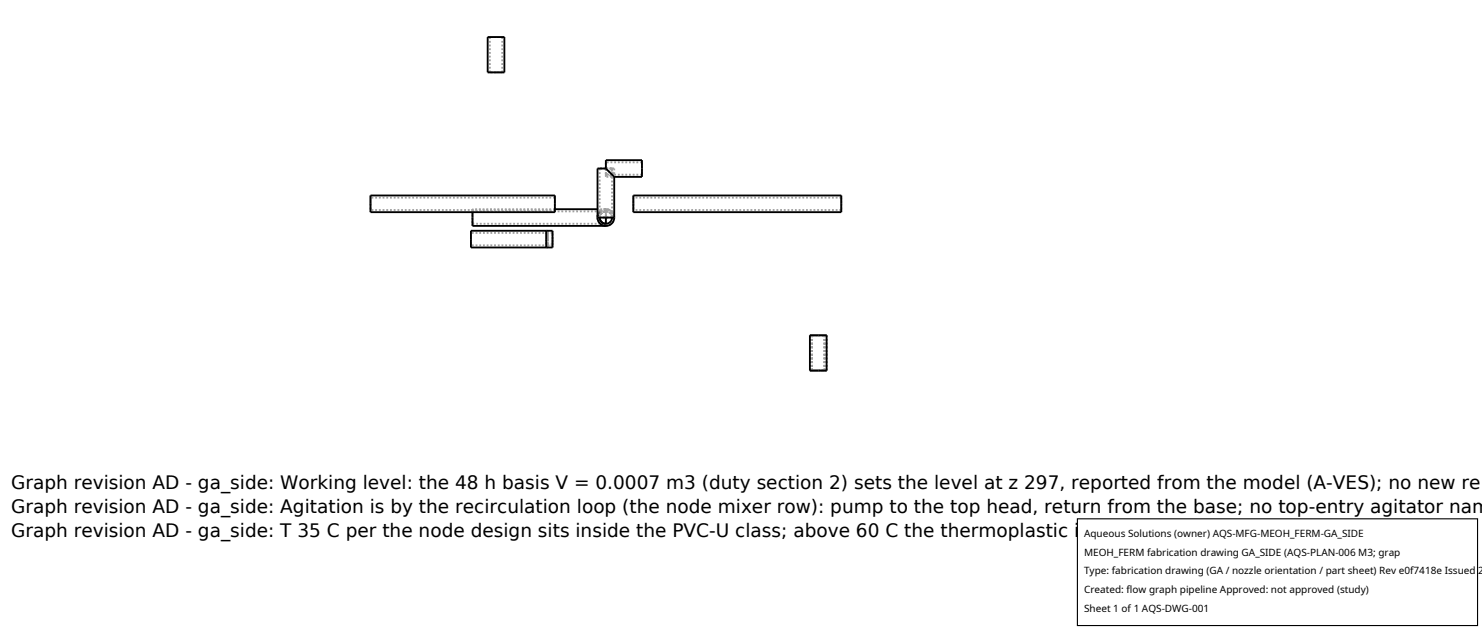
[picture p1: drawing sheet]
<svg xmlns="http://www.w3.org/2000/svg" width="212mm" height="90mm" viewBox="0 0 212 90" stroke-linecap="round" stroke-linejoin="round" font-family="sans-serif">
<defs><g id="words">
<g font-size="2.6">
<text x="1.6" y="69.8">Graph revision AD - ga_side: Working level: the 48 h basis V = 0.0007 m3 (duty section 2) sets the level at z 297, reported from the model (A-VES); no new re</text>
<text x="1.6" y="73.3">Graph revision AD - ga_side: Agitation is by the recirculation loop (the node mixer row): pump to the top head, return from the base; no top-entry agitator nam</text>
<text x="1.6" y="76.7">Graph revision AD - ga_side: T 35 C per the node design sits inside the PVC-U class; above 60 C the thermoplastic is CPVC (duty section 3)</text>
</g>
<g font-size="1.4">
<text x="154.8" y="76.6">Aqueous Solutions (owner) AQS-MFG-MEOH_FERM-GA_SIDE</text>
<text x="154.8" y="79.3">MEOH_FERM fabrication drawing GA_SIDE (AQS-PLAN-006 M3; grap</text>
<text x="154.8" y="82">Type: fabrication drawing (GA / nozzle orientation / part sheet) Rev e0f7418e Issued 2</text>
<text x="154.8" y="84.7">Created: flow graph pipeline Approved: not approved (study)</text>
<text x="154.8" y="87.4">Sheet 1 of 1 AQS-DWG-001</text>
</g>
</g></defs>
<g fill="none" stroke="#a0a0a0" stroke-width=".26" stroke-dasharray=".3 .3" stroke-linecap="butt">
<path d="M69.7 5.3h2.3M69.7 10.3h2.3M70 5.3h1.7M70 10.3h1.7M70 10.3v-5M70.8 5.3h-.8M70.8 10.3h-.8M71.7 5.3h-.9M71.7 10.3h-.9M71.7 10.3v-5M52.9 30.3v-2.4M52.9 29.1v.9"/>
<path d="M52.9 30v-1.8M52.9 28.2v.9M67.3 35.3v-2.3M67.3 34.1v.9M67.3 35v-1.7M67.3 33.3v.8M67.5 31.1v.8M67.5 31.9v-1.7M67.5 30.2v.9M67.5 32.3v-2.4M67.5 29.9v.4M78 35.3v-2.3"/>
<path d="M78 35v-1.7M78 33.3v.8M78 34.1v.9M78 35h.2M78.2 34.1v1.2M78.2 35.3v-2.3M78.2 33v1.1M78.2 34.1v.9M78.2 35v-1.7M78.2 33.3v.8M78.2 35h-.2M78.2 33h-.2"/>
<path d="M78.2 35.3h-.2M78.2 33.3h-10.9M78.2 35h-10.9M78.9 33v2.3M78.9 34.1v-.8M78.9 33.3v1.4M78.9 34.7v.3M78.9 35v-.9M78.9 34.7l-.3 .2-.4 .1M78.9 33.3h-.9M78.9 35h-.7M79.3 30.3v-2.4"/>
<path d="M79.3 29.1v.9M79.3 30v-1.8M79.3 28.2v.9M79.3 29.9h-11.8M79.3 28.2h-26.4M79.3 30h-26.4M85.3 31.1a1.19 1.19 0 0 1 1.2-1.2M85.3 31v.1M85.3 31.1l.1 .4 .3 .4M85.3 30.9v.1M85.4 30.9h-.1M85.4 30.6v.1"/>
<path d="M85.5 30.4v.1M85.6 30.3v.1M85.7 31.1h-.4M85.7 31.1h.8M85.7 24.1h.8M85.7 30.3v.8M85.7 31.1l.2-.7 .6-.2M85.7 31.1l.2-.6 .6-.3M85.7 24.1v6.2M85.7 30.2l-.3 .4-.1 .4 .1 .5 .3 .4M85.7 30.2h-18.2M85.7 31.9h-18.2"/>
<path d="M86.5 32.3l.5-.1 .4-.3 .2-.3 .1-.5-.1-.5-.2-.4-.4-.2-.5-.1M86.5 32.3a1.19 1.19 0 0 1-1.2-1.2M86.5 29.9a1.19 1.19 0 0 1 1.2 1.2M86.5 24.1h-1.2M86.5 24.1l1.2 1.2M86.5 31.1h.9M86.5 24.9v-.8M86.5 24.1h-.8M86.5 24.1v.8M86.5 24.9l.4 .1 .5 .3M86.5 30.2l.7 .2 .2 .7M86.5 31.9l.7-.2 .2-.6-.2-.6-.3-.2-.4-.1"/>
<path d="M86.5 30.2v.9M86.5 31.9v-1.7M86.5 31.9l-.6-.2-.2-.6M86.5 30.2l-.6 .2-.2 .6v.4l.2 .3 .6 .2M86.5 30.2h-.8M86.5 31.9h-.8M86.5 32.3v-.4M86.5 30.2v-.3M86.5 32.3v-2.4M86.5 24.9v.4M86.5 25.3v-.4M86.5 24.1l.9 .8"/>
<path d="M86.5 24.1h.9M86.5 24.1h.8M86.5 24.1v-.9M86.5 23.2v.9M86.5 24.1v-1.2M86.5 29.9h-1.2M87.3 24.1h-.8M87.3 24.1h.4M87.3 24.1l.1 .4 .3 .4M87.4 25.3l-.5-.3-.4-.1M87.4 30.3v.8M87.4 30.3l-.4-.3-.4-.1-.5 .1-.4 .3"/>
<path d="M87.4 30.3l-.4-.3-.4-.1-.6 .1-.3 .3M87.4 31.1l-.2-.7-.7-.2-.6 .2-.2 .7M87.4 31.1h-1.7M87.4 24.9l-.9-.8M87.4 24.1h-.9M87.4 25.3v5M87.4 25.3h-.9M87.4 24.9h-.9M87.4 24.1v.8M87.7 31.1h-.3M87.7 24.1h-.4M87.7 24.9l-.3-.4-.1-.4"/>
<path d="M87.7 24.1v.8M90.5 30.3v-2.4M90.5 29.1v.9M90.5 30v-1.8M90.5 28.2v.9M91.7 24.1v.8M91.7 24.9v-1.7M91.7 23.2v.9M91.7 25.3v-2.4M91.7 23.2h-5.2M91.7 24.9h-4M120.2 30.3v-2.4"/>
<path d="M120.2 29.1v.9M120.2 30v-1.8M120.2 28.2v.9M120.2 28.2h-29.7M120.2 30h-29.7M115.7 52.9h1.2M115.7 47.9h1.2M115.7 47.9v5M116 52.9h.9M116 47.9h.9M116 47.9v5M116.9 52.9h1.2"/>
<path d="M116.9 47.9h1.2M116.9 52.9h.9M116.9 47.9h.9M117.8 52.9h-1.8M117.8 47.9h-1.8M117.8 47.9v5M118.1 52.9h-2.4M118.1 47.9h-2.4M118.1 47.9v5"/>
</g>
<g fill="none" stroke="#000" stroke-width=".26">
<path d="M69.7 5.3h2.3v5h-2.3zM52.9 27.9h26.4v2.4h-26.4zM67.3 33h11.6v2.3h-11.6zM67.5 30.3v2h19M78 33v2.3M79.3 29.9h6M85.3 31.1l.2 .5 .2 .3 .4 .3 .4 .1M85.3 31.1h2.4M85.3 31h.1M85.4 30.7v.2M85.5 30.5l-.1 .1M85.6 30.4h-.1"/>
<path d="M85.6 30.3h.1M85.7 30.3h-.1M85.7 30.2v.1M85.7 30.2h.1M86.5 31.9l-.6-.2-.2-.6 .2 .6 .6 .2M86.5 24.1l1.2 1.2M86.5 24.1h-1.2v7M86.5 24.1v-1.2h5.2v2.4h-4M86.5 31.1v.8M87.4 31.1l-.1 .3-.2 .3-.6 .2M87.7 31.1l-.1 .4-.2 .4-.4 .3-.5 .1M87.7 25.3v5.8"/>
<path d="M90.5 27.9h29.7v2.4h-29.7zM115.7 47.9h2.4v5h-2.4z"/>
</g>
<path d="M153.9 74.1h57.1v15.2h-57.1z" fill="#fff" stroke="#000" stroke-width=".16"/>
<use href="#words"/>
</svg>
